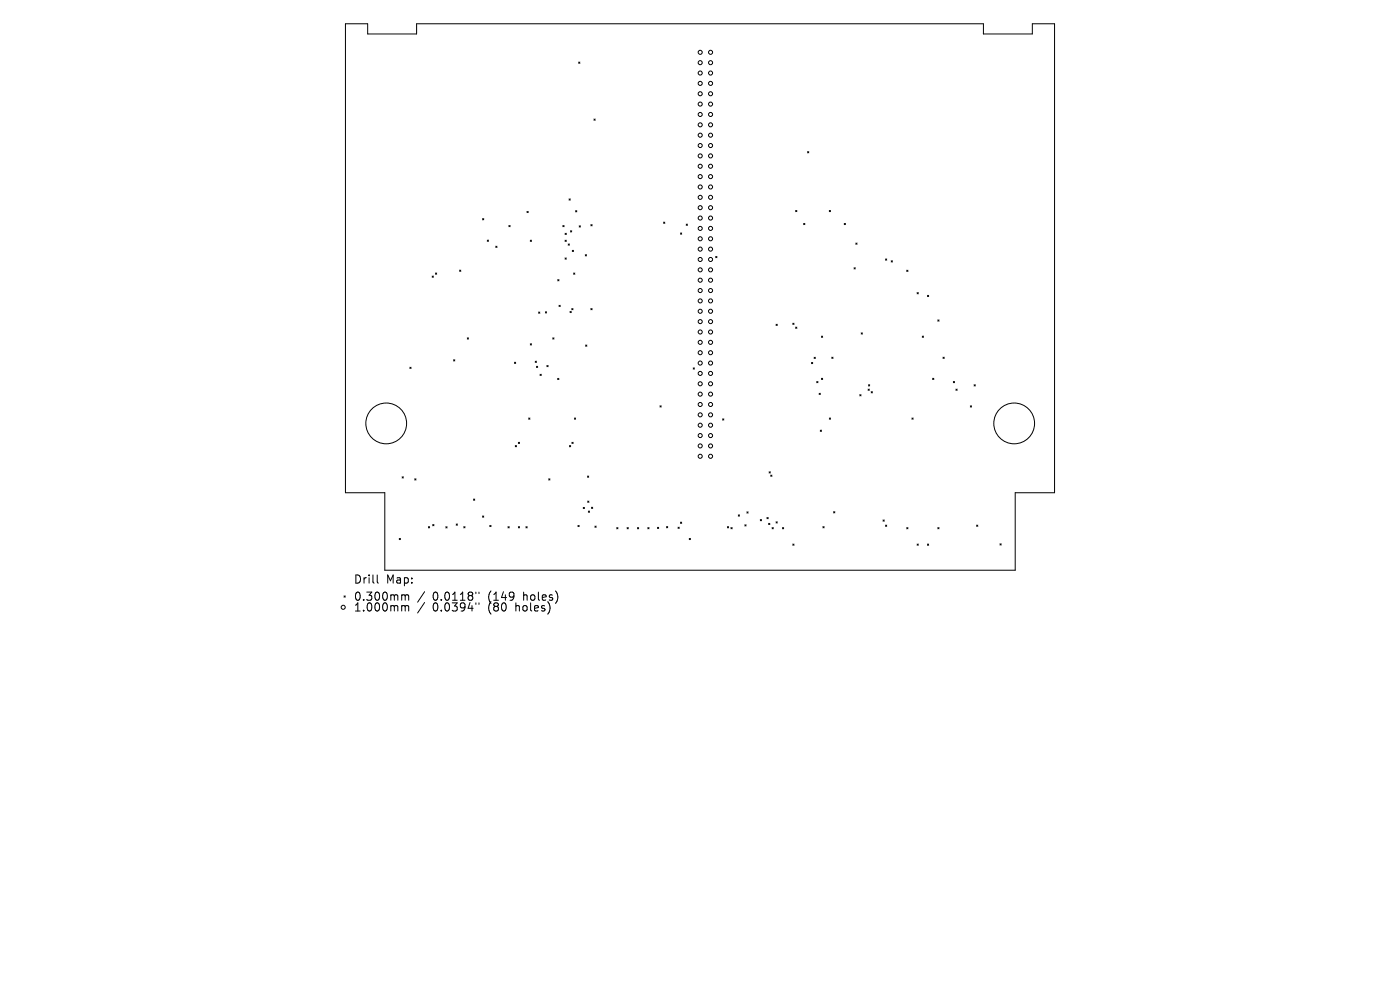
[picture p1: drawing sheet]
<svg xmlns="http://www.w3.org/2000/svg" width="297mm" height="210mm" viewBox="0 0 297 210" stroke-linecap="round" stroke-linejoin="round" font-family="sans-serif">
<defs><g id="words">
<g font-size="2.4">
<text x="75" y="124">Drill</text>
<text x="81.9" y="124">Map:</text>
<text x="75" y="127.7">0.300mm</text>
<text x="75" y="129.9">1.000mm</text>
<text x="91.8" y="127.7">0.0118&quot;</text>
<text x="91.8" y="129.9">0.0394&quot;</text>
<text x="103.7" y="127.7">(149</text>
<text x="103.7" y="129.9">(80</text>
<text x="109.6" y="129.9">holes)</text>
<text x="111.3" y="127.7">holes)</text>
</g>
</g></defs>
<g fill="none" stroke="#000" stroke-width=".21">
<path d="M73.3 5h4.7v2.2h10.4v-2.2h120.2v2.2h10.4v-2.2h4.7v99.5h-8.3v16.5h-133.8v-16.5h-8.3zM122.8 13.2l.2 .2M123 13.2l-.2 .2M126 25.3l.3 .2M126.3 25.3l-.3 .2M171.3 32.2l.3 .2M171.6 32.2l-.3 .2M91.7 58.6l.2 .2M91.9 58.6l-.2 .2M92.4 57.9l.2 .3M92.6 57.9l-.2 .3M97.5 57.3l.3 .3"/>
<path d="M97.8 57.3l-.3 .3M102.4 46.4l.2 .2M102.6 46.4l-.2 .2M103.4 50.9l.2 .3M103.6 50.9l-.2 .3M105.2 52.2l.2 .3M105.4 52.2l-.2 .3M108 47.8l.2 .3M108.2 47.8l-.2 .3M111.8 44.8l.3 .3M112.1 44.8l-.3 .3M112.5 51l.3 .2"/>
<path d="M112.8 51l-.3 .2M118.3 59.3l.3 .3M118.6 59.3l-.3 .3M119.4 47.8l.3 .3M119.7 47.8l-.3 .3M119.9 51l.2 .2M119.9 54.7l.2 .3M119.9 49.5l.2 .2M120.1 51l-.2 .2M120.1 54.7l-.2 .3M120.1 49.5l-.2 .2M120.5 51.8l.3 .2"/>
<path d="M120.7 42.2l.3 .3M120.8 51.8l-.3 .2M121 42.2l-.3 .3M121 49l.3 .2M121.3 49l-.3 .2M121.4 53.1l.3 .3M121.7 53.1l-.3 .3M121.7 57.9l.2 .3M121.9 57.9l-.2 .3M122.1 44.7l.3 .2M122.4 44.7l-.3 .2M122.9 47.9l.2 .3"/>
<path d="M123.1 47.9l-.2 .3M124.2 54l.2 .3M124.4 54l-.2 .3M125.4 47.7l.2 .2M125.6 47.7l-.2 .2M140.8 47.1l.2 .3M141 47.1l-.2 .3M144.4 49.4l.2 .3M144.6 49.4l-.2 .3M145.6 47.5l.2 .3M145.8 47.5l-.2 .3M151.8 54.4l.3 .3"/>
<path d="M152.1 54.4l-.3 .3M168.8 44.6l.3 .3M169.1 44.6l-.3 .3M170.5 47.4l.3 .3M170.8 47.4l-.3 .3M175.9 44.6l.3 .3M176.2 44.6l-.3 .3M179.1 47.4l.3 .3M179.4 47.4l-.3 .3M181.2 56.8l.2 .3M181.4 56.8l-.2 .3M181.6 51.6l.2 .2"/>
<path d="M181.8 51.6l-.2 .2M187.9 54.9l.2 .3M188.1 54.9l-.2 .3M189.1 55.3l.2 .3M189.3 55.3l-.2 .3M192.4 57.3l.2 .3M192.6 57.3l-.2 .3M87 77.9l.2 .3M87.2 77.9l-.2 .3M96.2 76.3l.3 .3M96.5 76.3l-.3 .3M99.1 71.7l.3 .2"/>
<path d="M99.4 71.7l-.3 .2M109.1 76.8l.3 .3M109.4 76.8l-.3 .3M112.5 72.9l.3 .3M112.8 72.9l-.3 .3M113.5 76.6l.3 .3M113.8 76.6l-.3 .3M113.8 77.7l.3 .3M114.1 77.7l-.3 .3M114.3 66.2l.2 .3M114.5 66.2l-.2 .3M114.6 79.4l.2 .3"/>
<path d="M114.8 79.4l-.2 .3M115.7 66.1l.3 .3M116 66.1l-.3 .3M116 77.5l.3 .3M116.3 77.5l-.3 .3M117.3 71.7l.2 .2M117.5 71.7l-.2 .2M118.6 64.8l.3 .2M118.9 64.8l-.3 .2M120.9 66.1l.3 .2M121.2 66.1l-.3 .2M121.3 65.5l.3 .2"/>
<path d="M121.6 65.5l-.3 .2M124.2 73.2l.3 .2M124.5 73.2l-.3 .2M125.4 65.5l.2 .2M125.6 65.5l-.2 .2M147.1 78l.2 .3M147.3 78l-.2 .3M164.6 68.8l.3 .2M164.9 68.8l-.3 .2M168.2 68.6l.2 .2M168.4 68.6l-.2 .2M168.8 69.4l.3 .2"/>
<path d="M169.1 69.4l-.3 .2M172.2 76.9l.2 .2M172.4 76.9l-.2 .2M172.7 75.8l.3 .2M173 75.8l-.3 .2M174.3 71.3l.2 .3M174.5 71.3l-.2 .3M176.5 75.8l.2 .2M176.7 75.8l-.2 .2M182.7 70.6l.3 .3M183 70.6l-.3 .3M194.6 62.1l.2 .2"/>
<path d="M194.8 62.1l-.2 .2M195.7 71.3l.2 .3M195.9 71.3l-.2 .3M196.8 62.7l.2 .2M197 62.7l-.2 .2M199 67.9l.2 .2M199.2 67.9l-.2 .2M200 75.8l.3 .2M200.3 75.8l-.3 .2M109.3 94.5l.3 .3M109.6 94.5l-.3 .3M110 93.8l.2 .3"/>
<path d="M110.2 93.8l-.2 .3M112.2 88.7l.2 .2M112.4 88.7l-.2 .2M118.3 80.3l.3 .2M118.6 80.3l-.3 .2M120.8 94.5l.3 .3M121.1 94.5l-.3 .3M121.3 93.8l.3 .3M121.6 93.8l-.3 .3M121.9 88.7l.2 .2M122.1 88.7l-.2 .2M140 86.1l.3 .2"/>
<path d="M140.3 86.1l-.3 .2M153.3 88.9l.3 .2M153.6 88.9l-.3 .2M173.3 80.9l.2 .3M173.5 80.9l-.2 .3M173.8 83.4l.2 .3M174 91.2l.3 .3M174 83.4l-.2 .3M174.3 80.2l.2 .3M174.3 91.2l-.3 .3M174.5 80.2l-.2 .3M175.9 88.7l.3 .2"/>
<path d="M176.2 88.7l-.3 .2M182.4 83.7l.3 .3M182.7 83.7l-.3 .3M184.2 82.5l.2 .3M184.2 81.6l.3 .3M184.4 82.5l-.2 .3M184.5 81.6l-.3 .3M184.8 83.1l.3 .2M185.1 83.1l-.3 .2M193.5 88.7l.2 .2M193.7 88.7l-.2 .2M197.9 80.2l.2 .3"/>
<path d="M198.1 80.2l-.2 .3M202.2 80.9l.3 .3M202.5 80.9l-.3 .3M202.8 82.5l.3 .3M203.1 82.5l-.3 .3M205.8 86.1l.3 .2M206.1 86.1l-.3 .2M206.6 81.6l.3 .3M206.9 81.6l-.3 .3M84.7 114.2l.3 .3M85 114.2l-.3 .3M85.3 101.1l.3 .3"/>
<path d="M85.6 101.1l-.3 .3M88 101.6l.2 .2M88.2 101.6l-.2 .2M90.9 111.7l.2 .3M91.1 111.7l-.2 .3M91.8 111.3l.3 .2M92.1 111.3l-.3 .2M94.6 111.7l.2 .3M94.8 111.7l-.2 .3M96.8 111.2l.2 .2M97 111.2l-.2 .2M98.4 111.7l.3 .3"/>
<path d="M98.7 111.7l-.3 .3M100.5 105.9l.2 .2M100.7 105.9l-.2 .2M102.4 109.5l.2 .2M102.6 109.5l-.2 .2M103.9 111.5l.3 .2M104.2 111.5l-.3 .2M107.8 111.7l.2 .3M108 111.7l-.2 .3M110 111.7l.2 .3M110.2 111.7l-.2 .3M111.6 111.7l.2 .3"/>
<path d="M111.8 111.7l-.2 .3M116.4 101.6l.3 .2M116.7 101.6l-.3 .2M122.6 111.5l.3 .2M122.9 111.5l-.3 .2M123.7 107.6l.3 .3M124 107.6l-.3 .3M124.6 101l.3 .2M124.7 106.3l.2 .3M124.8 108.4l.3 .3M124.9 101l-.3 .2M124.9 106.3l-.2 .3"/>
<path d="M125.1 108.4l-.3 .3M125.5 107.6l.2 .3M125.7 107.6l-.2 .3M126.2 111.6l.3 .3M126.5 111.6l-.3 .3M130.8 111.9l.3 .3M131.1 111.9l-.3 .3M133 111.9l.3 .3M133.3 111.9l-.3 .3M135.2 111.9l.3 .3M135.5 111.9l-.3 .3M137.4 111.9l.3 .3"/>
<path d="M137.7 111.9l-.3 .3M139.5 111.9l.2 .2M139.7 111.9l-.2 .2M141.4 111.7l.3 .3M141.7 111.7l-.3 .3M143.8 111.8l.3 .3M144.1 111.8l-.3 .3M144.4 110.8l.2 .2M144.6 110.8l-.2 .2M146.2 114.2l.3 .3M146.5 114.2l-.3 .3M154.3 111.7l.3 .3"/>
<path d="M154.6 111.7l-.3 .3M155.1 111.9l.2 .3M155.3 111.9l-.2 .3M156.6 109.2l.3 .3M156.9 109.2l-.3 .3M158 111.3l.3 .3M158.3 111.3l-.3 .3M158.4 108.6l.3 .2M158.7 108.6l-.3 .2M161.3 110.2l.3 .3M161.6 110.2l-.3 .3M162.7 109.8l.3 .2"/>
<path d="M163 109.8l-.3 .2M163.1 111l.2 .3M163.2 100.1l.2 .2M163.3 111l-.2 .3M163.4 100.1l-.2 .2M163.5 100.8l.3 .2M163.8 100.8l-.3 .2M163.8 111.9l.3 .3M164.1 111.9l-.3 .3M164.6 110.7l.3 .2M164.9 110.7l-.3 .2M166 111.9l.3 .3"/>
<path d="M166.3 111.9l-.3 .3M168.2 115.4l.2 .3M168.4 115.4l-.2 .3M174.6 111.7l.2 .3M174.8 111.7l-.2 .3M176.8 108.5l.3 .3M177.1 108.5l-.3 .3M187.3 110.3l.3 .3M187.6 110.3l-.3 .3M187.9 111.4l.2 .2M188.1 111.4l-.2 .2M192.4 111.9l.2 .3"/>
<path d="M192.6 111.9l-.2 .3M194.6 115.4l.2 .3M194.8 115.4l-.2 .3M196.8 115.4l.2 .3M197 115.4l-.2 .3M199 111.9l.2 .3M199.2 111.9l-.2 .3M207.2 111.4l.2 .2M207.4 111.4l-.2 .2M212.1 115.4l.3 .2M212.4 115.4l-.3 .2M73 126.4l.2 .3"/>
<path d="M73.2 126.4l-.2 .3M80 122v1.5l.3 .2M85.5 126.2h.2l.3 .2M85.5 128.5h.2l.3 .2M86 126.4l.2-.2 .4 .1 .1 1M86 126.4v.9M86 128.7v.9M86 128.7l.2-.2h.4l.1 1.1M90.1 125.5l-1.5 2.2M90.1 127.8l-1.5 2.2M101 125.6v.3M101 127.9v.3"/>
<path d="M101.6 125.6v.3M101.6 127.9v.3"/>
<circle cx="148.5" cy="11.1" r=".43"/>
<circle cx="148.5" cy="15.5" r=".43"/>
<circle cx="148.5" cy="19.9" r=".43"/>
<circle cx="148.5" cy="17.7" r=".43"/>
<circle cx="148.5" cy="13.3" r=".43"/>
<circle cx="150.7" cy="11.1" r=".43"/>
<circle cx="150.7" cy="15.5" r=".43"/>
<circle cx="150.7" cy="19.9" r=".43"/>
<circle cx="150.7" cy="17.7" r=".43"/>
<circle cx="150.7" cy="13.3" r=".43"/>
<circle cx="148.5" cy="22.1" r=".43"/>
<circle cx="148.5" cy="26.5" r=".43"/>
<circle cx="148.5" cy="37.5" r=".43"/>
<circle cx="148.5" cy="28.7" r=".43"/>
<circle cx="148.5" cy="30.9" r=".43"/>
<circle cx="148.5" cy="33.1" r=".43"/>
<circle cx="148.5" cy="24.3" r=".43"/>
<circle cx="148.5" cy="35.3" r=".43"/>
<circle cx="148.5" cy="39.7" r=".43"/>
<circle cx="150.7" cy="22.1" r=".43"/>
<circle cx="150.7" cy="26.5" r=".43"/>
<circle cx="150.7" cy="37.5" r=".43"/>
<circle cx="150.7" cy="28.7" r=".43"/>
<circle cx="150.7" cy="30.9" r=".43"/>
<circle cx="150.7" cy="33.1" r=".43"/>
<circle cx="150.7" cy="35.3" r=".43"/>
<circle cx="150.7" cy="24.3" r=".43"/>
<circle cx="150.7" cy="39.7" r=".43"/>
<circle cx="148.5" cy="48.5" r=".43"/>
<circle cx="148.5" cy="52.8" r=".43"/>
<circle cx="148.5" cy="44.1" r=".43"/>
<circle cx="148.5" cy="46.3" r=".43"/>
<circle cx="148.5" cy="55" r=".43"/>
<circle cx="148.5" cy="57.2" r=".43"/>
<circle cx="148.5" cy="41.9" r=".43"/>
<circle cx="148.5" cy="59.4" r=".43"/>
<circle cx="148.5" cy="50.6" r=".43"/>
<circle cx="150.7" cy="48.5" r=".43"/>
<circle cx="150.7" cy="52.8" r=".43"/>
<circle cx="150.7" cy="44.1" r=".43"/>
<circle cx="150.7" cy="46.3" r=".43"/>
<circle cx="150.7" cy="57.2" r=".43"/>
<circle cx="150.7" cy="55" r=".43"/>
<circle cx="150.7" cy="41.9" r=".43"/>
<circle cx="150.7" cy="59.4" r=".43"/>
<circle cx="150.7" cy="50.6" r=".43"/>
<circle cx="148.5" cy="63.8" r=".43"/>
<circle cx="148.5" cy="74.8" r=".43"/>
<circle cx="148.5" cy="79.2" r=".43"/>
<circle cx="148.5" cy="68.2" r=".43"/>
<circle cx="148.5" cy="70.4" r=".43"/>
<circle cx="148.5" cy="72.6" r=".43"/>
<circle cx="148.5" cy="61.6" r=".43"/>
<circle cx="148.5" cy="66" r=".43"/>
<circle cx="148.5" cy="77" r=".43"/>
<circle cx="150.7" cy="63.8" r=".43"/>
<circle cx="150.7" cy="74.8" r=".43"/>
<circle cx="150.7" cy="79.2" r=".43"/>
<circle cx="150.7" cy="68.2" r=".43"/>
<circle cx="150.7" cy="70.4" r=".43"/>
<circle cx="150.7" cy="72.6" r=".43"/>
<circle cx="150.7" cy="61.6" r=".43"/>
<circle cx="150.7" cy="66" r=".43"/>
<circle cx="150.7" cy="77" r=".43"/>
<circle cx="81.9" cy="89.8" r="4.3"/>
<circle cx="148.5" cy="90.2" r=".43"/>
<circle cx="148.5" cy="81.4" r=".43"/>
<circle cx="148.5" cy="94.6" r=".43"/>
<circle cx="148.5" cy="83.6" r=".43"/>
<circle cx="148.5" cy="85.8" r=".43"/>
<circle cx="148.5" cy="96.8" r=".43"/>
<circle cx="148.5" cy="88" r=".43"/>
<circle cx="148.5" cy="92.4" r=".43"/>
<circle cx="150.7" cy="90.2" r=".43"/>
<circle cx="150.7" cy="81.4" r=".43"/>
<circle cx="150.7" cy="83.6" r=".43"/>
<circle cx="150.7" cy="94.6" r=".43"/>
<circle cx="150.7" cy="85.8" r=".43"/>
<circle cx="150.7" cy="96.8" r=".43"/>
<circle cx="150.7" cy="88" r=".43"/>
<circle cx="150.7" cy="92.4" r=".43"/>
<circle cx="215.2" cy="89.8" r="4.3"/>
<circle cx="72.8" cy="128.8" r=".43"/>
</g>
<use href="#words"/>
</svg>
